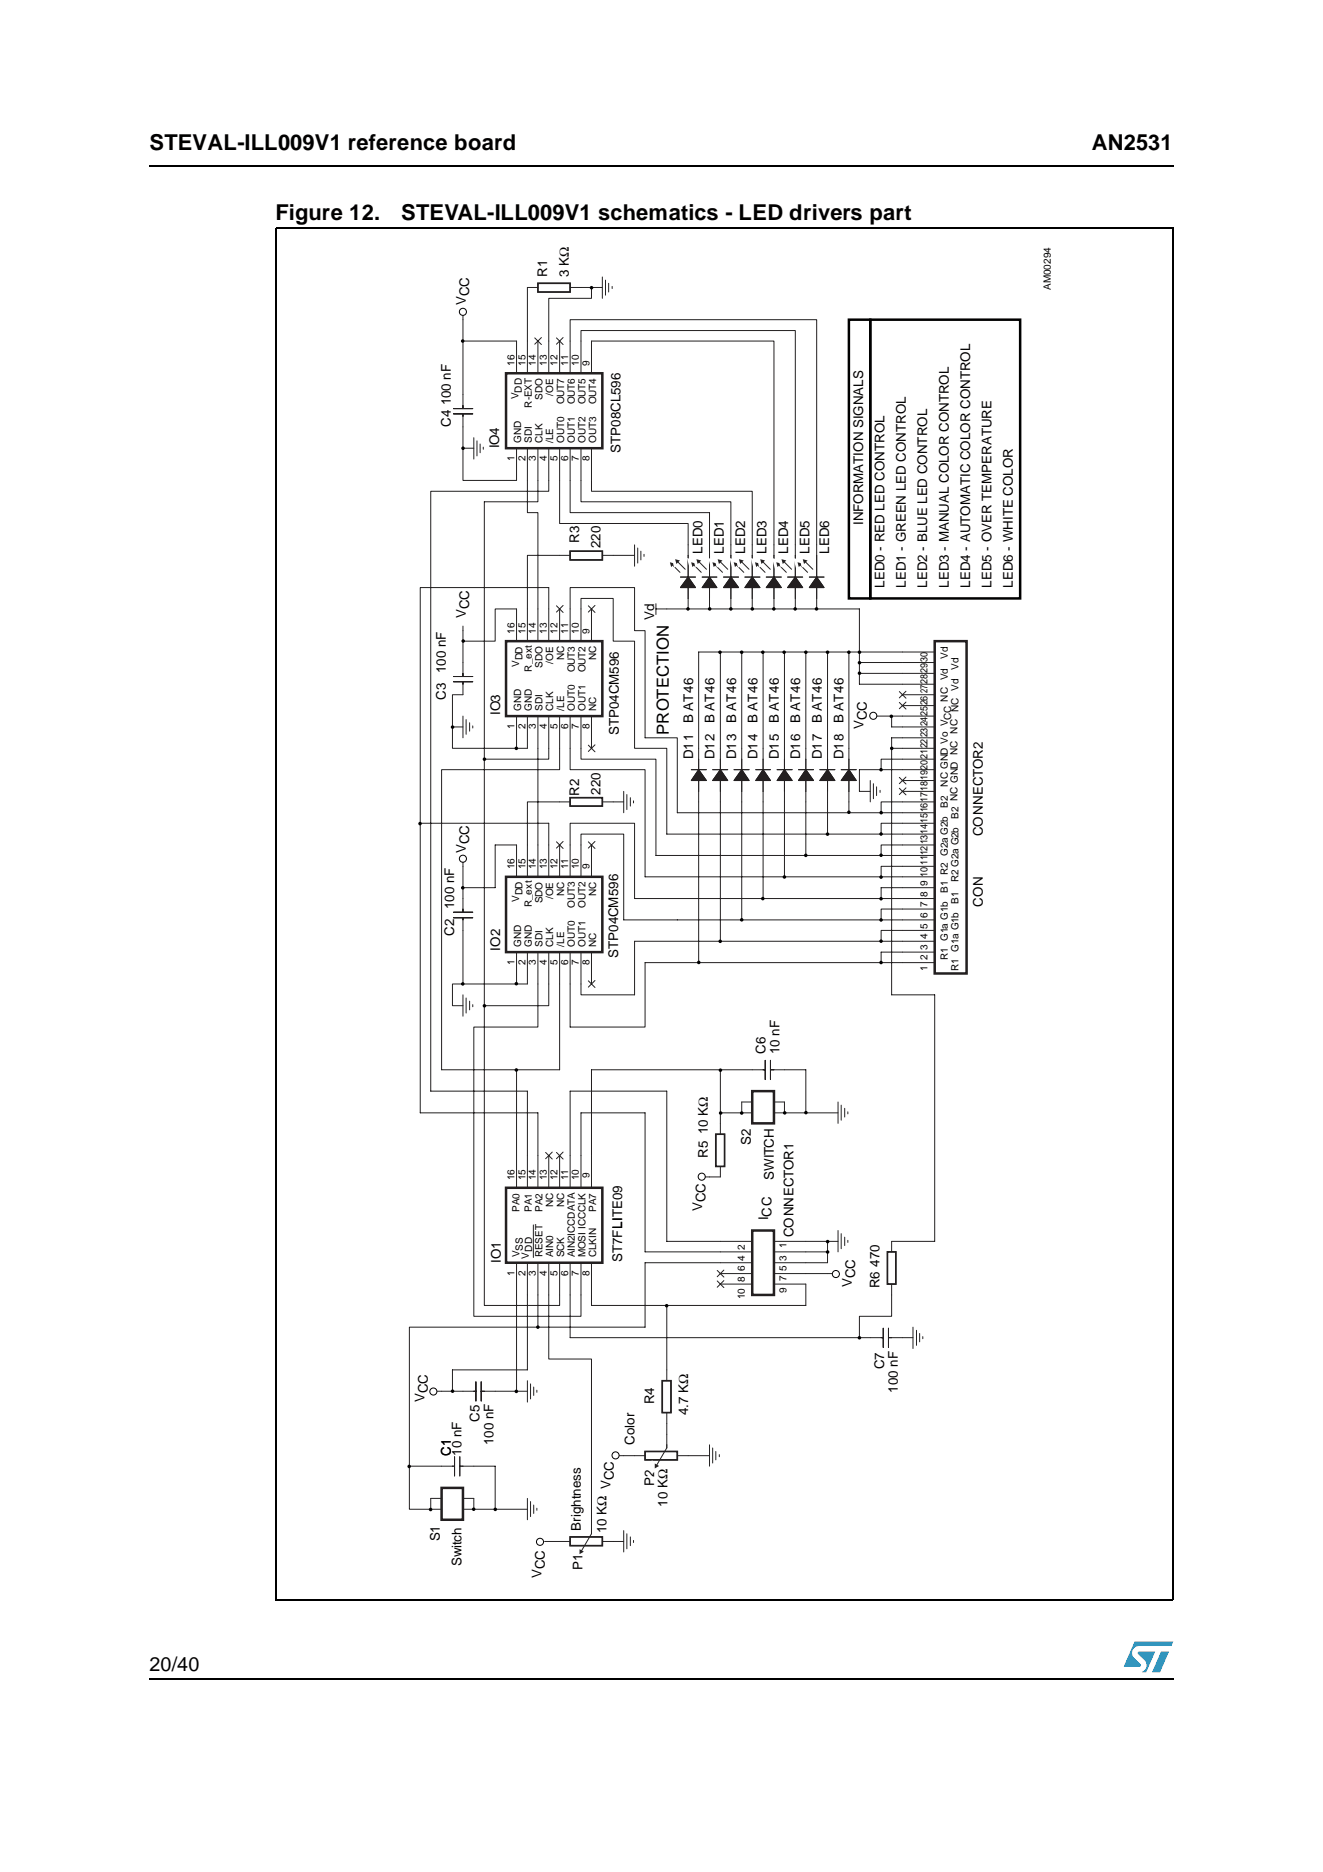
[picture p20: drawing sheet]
<svg xmlns="http://www.w3.org/2000/svg" width="210mm" height="297mm" viewBox="0 0 210 297" stroke-linecap="round" stroke-linejoin="round" font-family="sans-serif">
<defs><g id="words">
<g font-size="3.5">
<text x="23.7" y="23.9">STEVAL-ILL009V1 reference board</text>
<text x="173.2" y="23.9">AN2531</text>
<text x="43.7" y="35">Figure 12.</text>
<text x="63.7" y="35">STEVAL-ILL009V1 schematics - LED drivers part</text>
</g>
<text font-size="3.1" x="23.7" y="265.1">20/40</text>
<text font-size="2.6" x="106.1" y="116.6" transform="rotate(-90 106.1 116.6)">PROTECTION</text>
<g font-size="2.1">
<text x="86.8" y="43.9" transform="rotate(-90 86.8 43.9)">R1</text>
<text x="90.2" y="43.9" transform="rotate(-90 90.2 43.9)">3 KΩ</text>
<text x="73.9" y="48.4" transform="rotate(-90 73.9 48.4)">VCC</text>
<text x="71.5" y="67.7" transform="rotate(-90 71.5 67.7)">C4 100 nF</text>
<text x="79.2" y="71.1" transform="rotate(-90 79.2 71.1)">IO4</text>
<text x="98.5" y="71.8" transform="rotate(-90 98.5 71.8)">STP08CL596</text>
<text x="136.9" y="83.3" transform="rotate(-90 136.9 83.3)">INFORMATION SIGNALS</text>
<text x="91.9" y="86.1" transform="rotate(-90 91.9 86.1)">R3</text>
<text x="95.3" y="87" transform="rotate(-90 95.3 87)">220</text>
<text x="111.4" y="87.9" transform="rotate(-90 111.4 87.9)">LED0</text>
<text x="114.8" y="87.9" transform="rotate(-90 114.8 87.9)">LED1</text>
<text x="118.2" y="87.9" transform="rotate(-90 118.2 87.9)">LED2</text>
<text x="121.6" y="87.9" transform="rotate(-90 121.6 87.9)">LED3</text>
<text x="125" y="87.9" transform="rotate(-90 125 87.9)">LED4</text>
<text x="128.4" y="87.9" transform="rotate(-90 128.4 87.9)">LED5</text>
<text x="131.6" y="87.9" transform="rotate(-90 131.6 87.9)">LED6</text>
<text x="140.3" y="93.2" transform="rotate(-90 140.3 93.2)">LED0 - RED LED CONTROL</text>
<text x="143.7" y="93.2" transform="rotate(-90 143.7 93.2)">LED1 - GREEN LED CONTROL</text>
<text x="147.1" y="93.2" transform="rotate(-90 147.1 93.2)">LED2 - BLUE LED CONTROL</text>
<text x="150.5" y="93.2" transform="rotate(-90 150.5 93.2)">LED3 - MANUAL COLOR CONTROL</text>
<text x="153.9" y="93.2" transform="rotate(-90 153.9 93.2)">LED4 - AUTOMATIC COLOR CONTROL</text>
<text x="157.3" y="93.2" transform="rotate(-90 157.3 93.2)">LED5 - OVER TEMPERATURE</text>
<text x="160.7" y="93.2" transform="rotate(-90 160.7 93.2)">LED6 - WHITE COLOR</text>
<text x="73.9" y="98.1" transform="rotate(-90 73.9 98.1)">VCC</text>
<text x="103.8" y="98.3" transform="rotate(-90 103.8 98.3)">Vd</text>
<text x="70.7" y="106.8" transform="rotate(-90 70.7 106.8)">100 nF</text>
<text x="70.7" y="111" transform="rotate(-90 70.7 111)">C3</text>
<text x="79.3" y="113.5" transform="rotate(-90 79.3 113.5)">IO3</text>
<text x="98.2" y="116.7" transform="rotate(-90 98.2 116.7)">STP04CM596</text>
<text x="110" y="114.7" transform="rotate(-90 110 114.7)">B AT46</text>
<text x="113.4" y="114.7" transform="rotate(-90 113.4 114.7)">B AT46</text>
<text x="116.8" y="114.7" transform="rotate(-90 116.8 114.7)">B AT46</text>
<text x="120.2" y="114.7" transform="rotate(-90 120.2 114.7)">B AT46</text>
<text x="123.6" y="114.7" transform="rotate(-90 123.6 114.7)">B AT46</text>
<text x="127" y="114.7" transform="rotate(-90 127 114.7)">B AT46</text>
<text x="130.4" y="114.7" transform="rotate(-90 130.4 114.7)">B AT46</text>
<text x="133.8" y="114.7" transform="rotate(-90 133.8 114.7)">B AT46</text>
<text x="137" y="115.7" transform="rotate(-90 137 115.7)">V</text>
<text x="137.5" y="114.3" transform="rotate(-90 137.5 114.3)">CC</text>
<text x="110" y="120.5" transform="rotate(-90 110 120.5)">D11</text>
<text x="113.4" y="120.5" transform="rotate(-90 113.4 120.5)">D12</text>
<text x="116.8" y="120.5" transform="rotate(-90 116.8 120.5)">D13</text>
<text x="120.2" y="120.5" transform="rotate(-90 120.2 120.5)">D14</text>
<text x="123.6" y="120.5" transform="rotate(-90 123.6 120.5)">D15</text>
<text x="127" y="120.5" transform="rotate(-90 127 120.5)">D16</text>
<text x="130.4" y="120.5" transform="rotate(-90 130.4 120.5)">D17</text>
<text x="133.8" y="120.5" transform="rotate(-90 133.8 120.5)">D18</text>
<text x="91.9" y="126.2" transform="rotate(-90 91.9 126.2)">R2</text>
<text x="95.3" y="126.1" transform="rotate(-90 95.3 126.1)">220</text>
<text x="73.9" y="135.3" transform="rotate(-90 73.9 135.3)">V</text>
<text x="74.4" y="133.9" transform="rotate(-90 74.4 133.9)">CC</text>
<text x="155.9" y="132.7" transform="rotate(-90 155.9 132.7)">CONNECTOR2</text>
<text x="155.9" y="143.9" transform="rotate(-90 155.9 143.9)">CON</text>
<text x="72.1" y="148.5" transform="rotate(-90 72.1 148.5)">C2</text>
<text x="72.1" y="144.2" transform="rotate(-90 72.1 144.2)">100 nF</text>
<text x="79.3" y="150.9" transform="rotate(-90 79.3 150.9)">IO2</text>
<text x="98.1" y="152" transform="rotate(-90 98.1 152)">STP04CM596</text>
<text x="121.5" y="167.3" transform="rotate(-90 121.5 167.3)">C6</text>
<text x="123.7" y="167.3" transform="rotate(-90 123.7 167.3)">10 nF</text>
<text x="112.3" y="180" transform="rotate(-90 112.3 180)">10 KΩ</text>
<text x="112.3" y="183.7" transform="rotate(-90 112.3 183.7)">R5</text>
<text x="119.1" y="181.6" transform="rotate(-90 119.1 181.6)">S2</text>
<text x="112" y="190.8" transform="rotate(-90 112 190.8)">CC</text>
<text x="122.8" y="187.2" transform="rotate(-90 122.8 187.2)">SWITCH</text>
<text x="111.4" y="192.2" transform="rotate(-90 111.4 192.2)">V</text>
<text x="121.9" y="193.7" transform="rotate(-90 121.9 193.7)">ICC</text>
<text x="125.9" y="196.3" transform="rotate(-90 125.9 196.3)">CONNECTOR1</text>
<text x="79.5" y="200.4" transform="rotate(-90 79.5 200.4)">IO1</text>
<text x="98.7" y="200.2" transform="rotate(-90 98.7 200.2)">ST7FLITE09</text>
<text x="135.7" y="202.8" transform="rotate(-90 135.7 202.8)">CC</text>
<text x="135.1" y="204.2" transform="rotate(-90 135.1 204.2)">V</text>
<text x="139.5" y="204.4" transform="rotate(-90 139.5 204.4)">R6 470</text>
<text x="140.3" y="217.3" transform="rotate(-90 140.3 217.3)">C7</text>
<text x="142.4" y="221" transform="rotate(-90 142.4 221)">100 nF</text>
<text x="67.3" y="222.5" transform="rotate(-90 67.3 222.5)">VCC</text>
<text x="76.1" y="225.6" transform="rotate(-90 76.1 225.6)">C5</text>
<text x="103.8" y="222.8" transform="rotate(-90 103.8 222.8)">R4</text>
<text x="109.2" y="224.6" transform="rotate(-90 109.2 224.6)">4.7 KΩ</text>
<text x="71.5" y="231" transform="rotate(-90 71.5 231)">C1</text>
<text x="73.2" y="231" transform="rotate(-90 73.2 231)">10 nF</text>
<text x="78.3" y="229.3" transform="rotate(-90 78.3 229.3)">100 nF</text>
<text x="100.7" y="229.3" transform="rotate(-90 100.7 229.3)">Color</text>
<text x="96.9" y="236.2" transform="rotate(-90 96.9 236.2)">VCC</text>
<text x="103.8" y="235.8" transform="rotate(-90 103.8 235.8)">P2</text>
<text x="105.9" y="239.1" transform="rotate(-90 105.9 239.1)">10 KΩ</text>
<text x="69.8" y="244.6" transform="rotate(-90 69.8 244.6)">S1</text>
<text x="92.2" y="242.9" transform="rotate(-90 92.2 242.9)">Brightness</text>
<text x="96.2" y="243.3" transform="rotate(-90 96.2 243.3)">10 KΩ</text>
<text x="73.2" y="248.5" transform="rotate(-90 73.2 248.5)">Switch</text>
<text x="85.9" y="250.4" transform="rotate(-90 85.9 250.4)">VCC</text>
<text x="92.4" y="249.1" transform="rotate(-90 92.4 249.1)">P1</text>
</g>
<g font-size="1.6">
<text x="166.7" y="46" transform="rotate(-90 166.7 46)">AM00294</text>
<text x="81.6" y="58.1" transform="rotate(-90 81.6 58.1)">16</text>
<text x="83.4" y="58.1" transform="rotate(-90 83.4 58.1)">15</text>
<text x="85" y="58.1" transform="rotate(-90 85 58.1)">14</text>
<text x="86.7" y="58.1" transform="rotate(-90 86.7 58.1)">13</text>
<text x="88.5" y="58.1" transform="rotate(-90 88.5 58.1)">12</text>
<text x="90.1" y="58.1" transform="rotate(-90 90.1 58.1)">11</text>
<text x="91.9" y="58.1" transform="rotate(-90 91.9 58.1)">10</text>
<text x="93.5" y="58.1" transform="rotate(-90 93.5 58.1)">9</text>
<text x="82.3" y="63.4" transform="rotate(-90 82.3 63.4)">V</text>
<text x="82.8" y="62.3" transform="rotate(-90 82.8 62.3)">DD</text>
<text x="84.4" y="64.7" transform="rotate(-90 84.4 64.7)">R-EXT</text>
<text x="86.1" y="63.5" transform="rotate(-90 86.1 63.5)">SDO</text>
<text x="87.8" y="62.8" transform="rotate(-90 87.8 62.8)">/OE</text>
<text x="89.5" y="64.2" transform="rotate(-90 89.5 64.2)">OUT7</text>
<text x="91.2" y="64.2" transform="rotate(-90 91.2 64.2)">OUT6</text>
<text x="92.9" y="64.2" transform="rotate(-90 92.9 64.2)">OUT5</text>
<text x="94.6" y="64.2" transform="rotate(-90 94.6 64.2)">OUT4</text>
<text x="82.7" y="70.3" transform="rotate(-90 82.7 70.3)">GND</text>
<text x="84.4" y="70.3" transform="rotate(-90 84.4 70.3)">SDI</text>
<text x="86.1" y="70.3" transform="rotate(-90 86.1 70.3)">CLK</text>
<text x="87.8" y="70.3" transform="rotate(-90 87.8 70.3)">/LE</text>
<text x="89.5" y="70.3" transform="rotate(-90 89.5 70.3)">OUT0</text>
<text x="91.2" y="70.3" transform="rotate(-90 91.2 70.3)">OUT1</text>
<text x="92.9" y="70.3" transform="rotate(-90 92.9 70.3)">OUT2</text>
<text x="94.6" y="70.3" transform="rotate(-90 94.6 70.3)">OUT3</text>
<text x="81.6" y="73.2" transform="rotate(-90 81.6 73.2)">1</text>
<text x="83.4" y="73.2" transform="rotate(-90 83.4 73.2)">2</text>
<text x="85" y="73.2" transform="rotate(-90 85 73.2)">3</text>
<text x="86.7" y="73.2" transform="rotate(-90 86.7 73.2)">4</text>
<text x="88.5" y="73.2" transform="rotate(-90 88.5 73.2)">5</text>
<text x="90.1" y="73.2" transform="rotate(-90 90.1 73.2)">6</text>
<text x="91.9" y="73.2" transform="rotate(-90 91.9 73.2)">7</text>
<text x="93.5" y="73.2" transform="rotate(-90 93.5 73.2)">8</text>
<text x="81.6" y="100.6" transform="rotate(-90 81.6 100.6)">16</text>
<text x="83.4" y="100.6" transform="rotate(-90 83.4 100.6)">15</text>
<text x="85" y="100.6" transform="rotate(-90 85 100.6)">14</text>
<text x="86.7" y="100.6" transform="rotate(-90 86.7 100.6)">13</text>
<text x="88.5" y="100.6" transform="rotate(-90 88.5 100.6)">12</text>
<text x="90.1" y="100.6" transform="rotate(-90 90.1 100.6)">11</text>
<text x="91.9" y="100.6" transform="rotate(-90 91.9 100.6)">10</text>
<text x="93.5" y="100.6" transform="rotate(-90 93.5 100.6)">9</text>
<text x="82.4" y="105.8" transform="rotate(-90 82.4 105.8)">V</text>
<text x="82.9" y="104.7" transform="rotate(-90 82.9 104.7)">DD</text>
<text x="84.4" y="106.6" transform="rotate(-90 84.4 106.6)">R_ext</text>
<text x="86.1" y="106" transform="rotate(-90 86.1 106)">SDO</text>
<text x="87.8" y="105.3" transform="rotate(-90 87.8 105.3)">/OE</text>
<text x="89.5" y="104.8" transform="rotate(-90 89.5 104.8)">NC</text>
<text x="91.2" y="106.7" transform="rotate(-90 91.2 106.7)">OUT3</text>
<text x="92.9" y="106.7" transform="rotate(-90 92.9 106.7)">OUT2</text>
<text x="94.6" y="104.8" transform="rotate(-90 94.6 104.8)">NC</text>
<text x="147.1" y="106.8" transform="rotate(-90 147.1 106.8)">29</text>
<text x="147.1" y="105" transform="rotate(-90 147.1 105)">30</text>
<text x="150.4" y="104.6" transform="rotate(-90 150.4 104.6)">Vd</text>
<text x="152.1" y="106.3" transform="rotate(-90 152.1 106.3)">Vd</text>
<text x="82.7" y="112.8" transform="rotate(-90 82.7 112.8)">GND</text>
<text x="84.4" y="112.8" transform="rotate(-90 84.4 112.8)">GND</text>
<text x="86.1" y="112.8" transform="rotate(-90 86.1 112.8)">SDI</text>
<text x="87.8" y="112.8" transform="rotate(-90 87.8 112.8)">CLK</text>
<text x="89.5" y="112.8" transform="rotate(-90 89.5 112.8)">/LE</text>
<text x="91.2" y="112.8" transform="rotate(-90 91.2 112.8)">OUT0</text>
<text x="92.9" y="112.8" transform="rotate(-90 92.9 112.8)">OUT1</text>
<text x="94.6" y="112.8" transform="rotate(-90 94.6 112.8)">NC</text>
<text x="147.1" y="113.6" transform="rotate(-90 147.1 113.6)">25</text>
<text x="147.1" y="111.9" transform="rotate(-90 147.1 111.9)">26</text>
<text x="147.1" y="109.9" transform="rotate(-90 147.1 109.9)">27</text>
<text x="147.1" y="108.5" transform="rotate(-90 147.1 108.5)">28</text>
<text x="150.4" y="111.3" transform="rotate(-90 150.4 111.3)">NC Vd</text>
<text x="81.6" y="115.7" transform="rotate(-90 81.6 115.7)">1</text>
<text x="83.4" y="115.7" transform="rotate(-90 83.4 115.7)">2</text>
<text x="85" y="115.7" transform="rotate(-90 85 115.7)">3</text>
<text x="86.7" y="115.7" transform="rotate(-90 86.7 115.7)">4</text>
<text x="88.5" y="115.7" transform="rotate(-90 88.5 115.7)">5</text>
<text x="90.1" y="115.7" transform="rotate(-90 90.1 115.7)">6</text>
<text x="91.9" y="115.7" transform="rotate(-90 91.9 115.7)">7</text>
<text x="93.5" y="115.7" transform="rotate(-90 93.5 115.7)">8</text>
<text x="147.1" y="118.7" transform="rotate(-90 147.1 118.7)">22</text>
<text x="147.1" y="117" transform="rotate(-90 147.1 117)">23</text>
<text x="147.1" y="115.3" transform="rotate(-90 147.1 115.3)">24</text>
<text x="150.9" y="114.2" transform="rotate(-90 150.9 114.2)">CC</text>
<text x="147.1" y="125.5" transform="rotate(-90 147.1 125.5)">18</text>
<text x="147.1" y="123.8" transform="rotate(-90 147.1 123.8)">19</text>
<text x="147.1" y="122.1" transform="rotate(-90 147.1 122.1)">20</text>
<text x="147.1" y="120.4" transform="rotate(-90 147.1 120.4)">21</text>
<text x="150.4" y="124.8" transform="rotate(-90 150.4 124.8)">NC GND Vo V</text>
<text x="147.1" y="130.6" transform="rotate(-90 147.1 130.6)">15</text>
<text x="147.1" y="128.9" transform="rotate(-90 147.1 128.9)">16</text>
<text x="147.1" y="127.2" transform="rotate(-90 147.1 127.2)">17</text>
<text x="150.4" y="128.2" transform="rotate(-90 150.4 128.2)">B2</text>
<text x="152.1" y="129.9" transform="rotate(-90 152.1 129.9)">B2 NC GND NC NC NC Vd</text>
<text x="81.6" y="138" transform="rotate(-90 81.6 138)">16</text>
<text x="83.4" y="138" transform="rotate(-90 83.4 138)">15</text>
<text x="85" y="138" transform="rotate(-90 85 138)">14</text>
<text x="86.7" y="138" transform="rotate(-90 86.7 138)">13</text>
<text x="88.5" y="138" transform="rotate(-90 88.5 138)">12</text>
<text x="90.1" y="138" transform="rotate(-90 90.1 138)">11</text>
<text x="91.9" y="138" transform="rotate(-90 91.9 138)">10</text>
<text x="93.5" y="138" transform="rotate(-90 93.5 138)">9</text>
<text x="147.1" y="137.2" transform="rotate(-90 147.1 137.2)">11</text>
<text x="147.1" y="135.7" transform="rotate(-90 147.1 135.7)">12</text>
<text x="147.1" y="134" transform="rotate(-90 147.1 134)">13</text>
<text x="147.1" y="132.3" transform="rotate(-90 147.1 132.3)">14</text>
<text x="82.4" y="143.1" transform="rotate(-90 82.4 143.1)">V</text>
<text x="82.9" y="142" transform="rotate(-90 82.9 142)">DD</text>
<text x="84.4" y="144" transform="rotate(-90 84.4 144)">R_ext</text>
<text x="86.1" y="143.4" transform="rotate(-90 86.1 143.4)">SDO</text>
<text x="87.8" y="142.7" transform="rotate(-90 87.8 142.7)">/OE</text>
<text x="89.5" y="142.2" transform="rotate(-90 89.5 142.2)">NC</text>
<text x="94.6" y="142.2" transform="rotate(-90 94.6 142.2)">NC</text>
<text x="147.1" y="142.3" transform="rotate(-90 147.1 142.3)">8</text>
<text x="147.1" y="144" transform="rotate(-90 147.1 144)">7</text>
<text x="147.1" y="140.6" transform="rotate(-90 147.1 140.6)">9</text>
<text x="147.1" y="139.2" transform="rotate(-90 147.1 139.2)">10</text>
<text x="150.4" y="141.7" transform="rotate(-90 150.4 141.7)">B1 R2 G2a G2b</text>
<text x="152.1" y="143.4" transform="rotate(-90 152.1 143.4)">B1</text>
<text x="152.1" y="140" transform="rotate(-90 152.1 140)">R2 G2a G2b</text>
<text x="91.2" y="144.1" transform="rotate(-90 91.2 144.1)">OUT3</text>
<text x="92.9" y="144.1" transform="rotate(-90 92.9 144.1)">OUT2</text>
<text x="147.1" y="149" transform="rotate(-90 147.1 149)">4</text>
<text x="147.1" y="145.6" transform="rotate(-90 147.1 145.6)">6</text>
<text x="147.1" y="147.3" transform="rotate(-90 147.1 147.3)">5</text>
<text x="81.6" y="153.1" transform="rotate(-90 81.6 153.1)">1</text>
<text x="82.7" y="150.2" transform="rotate(-90 82.7 150.2)">GND</text>
<text x="83.4" y="153.1" transform="rotate(-90 83.4 153.1)">2</text>
<text x="84.4" y="150.2" transform="rotate(-90 84.4 150.2)">GND</text>
<text x="85" y="153.1" transform="rotate(-90 85 153.1)">3</text>
<text x="86.1" y="150.2" transform="rotate(-90 86.1 150.2)">SDI</text>
<text x="86.7" y="153.1" transform="rotate(-90 86.7 153.1)">4</text>
<text x="87.8" y="150.2" transform="rotate(-90 87.8 150.2)">CLK</text>
<text x="88.5" y="153.1" transform="rotate(-90 88.5 153.1)">5</text>
<text x="89.5" y="150.2" transform="rotate(-90 89.5 150.2)">/LE</text>
<text x="90.1" y="153.1" transform="rotate(-90 90.1 153.1)">6</text>
<text x="91.2" y="150.2" transform="rotate(-90 91.2 150.2)">OUT0</text>
<text x="91.9" y="153.1" transform="rotate(-90 91.9 153.1)">7</text>
<text x="92.9" y="150.2" transform="rotate(-90 92.9 150.2)">OUT1</text>
<text x="93.5" y="153.1" transform="rotate(-90 93.5 153.1)">8</text>
<text x="94.6" y="150.2" transform="rotate(-90 94.6 150.2)">NC</text>
<text x="147.1" y="152.4" transform="rotate(-90 147.1 152.4)">2</text>
<text x="147.1" y="154.1" transform="rotate(-90 147.1 154.1)">1</text>
<text x="147.1" y="150.7" transform="rotate(-90 147.1 150.7)">3</text>
<text x="150.4" y="152.4" transform="rotate(-90 150.4 152.4)">R1 G1a G1b</text>
<text x="152.1" y="154.1" transform="rotate(-90 152.1 154.1)">R1 G1a G1b</text>
<text x="81.6" y="187.3" transform="rotate(-90 81.6 187.3)">16</text>
<text x="83.4" y="187.3" transform="rotate(-90 83.4 187.3)">15</text>
<text x="85" y="187.3" transform="rotate(-90 85 187.3)">14</text>
<text x="86.7" y="187.3" transform="rotate(-90 86.7 187.3)">13</text>
<text x="87.8" y="191.5" transform="rotate(-90 87.8 191.5)">NC</text>
<text x="88.5" y="187.3" transform="rotate(-90 88.5 187.3)">12</text>
<text x="89.5" y="191.5" transform="rotate(-90 89.5 191.5)">NC</text>
<text x="90.1" y="187.3" transform="rotate(-90 90.1 187.3)">11</text>
<text x="91.9" y="187.3" transform="rotate(-90 91.9 187.3)">10</text>
<text x="93.5" y="187" transform="rotate(-90 93.5 187)">9</text>
<text x="82.4" y="192.3" transform="rotate(-90 82.4 192.3)">PA0</text>
<text x="84.4" y="192.3" transform="rotate(-90 84.4 192.3)">PA1</text>
<text x="86.1" y="192.3" transform="rotate(-90 86.1 192.3)">PA2</text>
<text x="94.6" y="192.3" transform="rotate(-90 94.6 192.3)">PA7</text>
<text x="81.6" y="202.4" transform="rotate(-90 81.6 202.4)">1</text>
<text x="82.4" y="199.5" transform="rotate(-90 82.4 199.5)">V</text>
<text x="82.9" y="198.5" transform="rotate(-90 82.9 198.5)">SS</text>
<text x="83.4" y="202.4" transform="rotate(-90 83.4 202.4)">2</text>
<text x="83.9" y="199.7" transform="rotate(-90 83.9 199.7)">V</text>
<text x="84.5" y="198.7" transform="rotate(-90 84.5 198.7)">DD</text>
<text x="85" y="202.4" transform="rotate(-90 85 202.4)">3</text>
<text x="86.1" y="199.5" transform="rotate(-90 86.1 199.5)">RESET</text>
<text x="86.7" y="202.4" transform="rotate(-90 86.7 202.4)">4</text>
<text x="87.8" y="199.5" transform="rotate(-90 87.8 199.5)">AIN0</text>
<text x="88.5" y="202.4" transform="rotate(-90 88.5 202.4)">5</text>
<text x="89.5" y="199.5" transform="rotate(-90 89.5 199.5)">SCK</text>
<text x="90.1" y="202.4" transform="rotate(-90 90.1 202.4)">6</text>
<text x="91.2" y="199.5" transform="rotate(-90 91.2 199.5)">AIN2ICCDATA</text>
<text x="91.9" y="202.4" transform="rotate(-90 91.9 202.4)">7</text>
<text x="92.9" y="199.5" transform="rotate(-90 92.9 199.5)">MOSI ICCCLK</text>
<text x="93.5" y="202.4" transform="rotate(-90 93.5 202.4)">8</text>
<text x="94.6" y="199.5" transform="rotate(-90 94.6 199.5)">CLKIN</text>
<text x="118.2" y="203.5" transform="rotate(-90 118.2 203.5)">8</text>
<text x="118.2" y="201.7" transform="rotate(-90 118.2 201.7)">6</text>
<text x="118.2" y="200" transform="rotate(-90 118.2 200)">4</text>
<text x="118.2" y="198.4" transform="rotate(-90 118.2 198.4)">2</text>
<text x="124.8" y="203.2" transform="rotate(-90 124.8 203.2)">7</text>
<text x="124.8" y="201.7" transform="rotate(-90 124.8 201.7)">5</text>
<text x="124.8" y="200" transform="rotate(-90 124.8 200)">3</text>
<text x="124.8" y="198.1" transform="rotate(-90 124.8 198.1)">1</text>
<text x="118.2" y="206.2" transform="rotate(-90 118.2 206.2)">10</text>
<text x="124.8" y="205.1" transform="rotate(-90 124.8 205.1)">9</text>
</g>
</g></defs>
<g fill="#009ad9">
<path d="M184.2 262.1h1.3l-1.5 3.2h-1.2z"/>
<path d="M180 260.5h6.2l-.4 .7h-5.1a1.11 1.11 0 0 0-1 .7 1.11 1.11 0 0 0 .3 1.2l1 1-.1 .3-2.6 .1z"/>
<path d="M180.6 262.1h2.7l-1.5 3.2h-.6a1.16 1.16 0 0 0 .4-1.8l-1-1.1z"/>
</g>
<path d="M23.6 26.2l.1 .2zM23.6 266.3l.1 .1z" fill="#000"/>
<path d="M23.7 26.3h162.6M23.7 266.4h162.6" fill="none" stroke="#000" stroke-width=".17"/>
<g fill="#fff">
<path d="M62.4 38.2h105.1v212.8h-105.1z"/>
<path d="M91.5 245.3l1.8 1.1-1.8 1z"/>
</g>
<path d="M93.8 243.4l-1.6 2.7" fill="none" stroke="#231f20" stroke-width=".16"/>
<path d="M92 245.8l.6 .4-.7 .4z" fill="#231f20"/>
<g fill="none" stroke="#231f20" stroke-width=".16">
<path d="M73.5 50.7v3.4M82 54.1h-8.5v8.5M83.7 45.6v8.5M90.5 54.1v-3.4h39.1v35.8M92.2 54.1v-1.7h34v34.1M92.2 45.6h1.6M93.8 54.1h29v32.4M95.6 45.6h-1.8v1.7h-6.7v6.8M73.5 71.1v5.1h8.5M73.5 67.7v3.4h1.7M83.7 76.2v5.1h1.6v15.3M85.3 76.2v3.4h-8.5v40.9"/>
<path d="M87.1 76.2v1.8h-18.8v95.1h15.4v10.3M88.8 76.2v6.9h20.4v3.4M90.5 76.2v5.1h22.1v5.2M92.2 76.2v3.4h23.8v6.9M93.8 76.2v1.8h25.5v8.5M82 96.6h-3.4v5.1h-5.1v-1.6M87.1 96.6v-3.4h-20.4v37.4M88.8 88.1h-5.1v8.5M90.5 96.6v-3.4h10.2v6.9h1.6v17h5.2v11.9h27.2v-1.8M92.2 96.6v-1.6h5.1v6.7h3.4v17h5.1v13.7h25.5v-5.2M97.3 88.1h3.4M105.8 96.6h30.6v12h6.8"/>
<path d="M121.6 91.6h2.4M122.8 88.1v3.5M122.8 93.2v1.8M73.5 115.3h-1.7v3.4h11.9M73.5 110.2h-1.7v5.1M73.5 101.7v3.4M85.3 118.7v15.4M87.1 118.7v1.8h-10.3v39.1M88.8 118.7v3.4h-18.7v47.6h18.7v-13.6M90.5 118.7v3.4h11.8v17h22.2v-11.9M92.2 118.7v1.8h11.9v15.2h23.7v-8.5M114.3 103.5h-3.5v15.2"/>
<path d="M117.7 103.5h-3.4v15.2M121.1 103.5h-3.4v15.2M124.5 103.5h-3.4v15.2M127.8 103.5h-3.3v15.2M131.3 103.5h-3.5v15.2M134.7 103.5h-3.4v15.2M136.4 105.1h6.8M136.4 106.8h6.8M139.1 113.6h4.1M141.5 113.6v1.7h1.7M141.5 118.7h1.7M143.2 103.5h-8.5v15.2"/>
<path d="M143.2 117.1h-1.7v40.8h6.8v39.1h-6.8M82 134.1h-3.4v6.8h-5.1v-3.4M87.1 134.1v-3.5h-20.4v46h18.6v6.8M88.8 127.2h-5.1v6.9M97.3 127.2h1.7M110.8 127.2v25.5h-8.5v10.3h-11.8v-6.9M114.3 127.2v22.2h-13.6v8.5h-8.5v-1.8M117.7 127.2v18.8h-18.7v-13.6h-6.8v1.7M121.1 127.2v15.4h-20.4v-12h-10.2v3.5M124.5 139.1h18.7M127.8 135.7h15.4M131.3 132.4h11.9"/>
<path d="M134.7 129h8.5M139.8 122.1h3.4M143.2 137.5h-3.4v1.6M143.2 134.1h-3.4v1.6M143.2 130.6h-3.4v1.8M143.2 127.2h-3.4v1.8M143.2 120.5h-3.4v1.6h-3.4v3.5h1.7M73.5 147.6v8.5h10.2M73.5 156.1h-1.7v3.5h1.7M73.5 140.9v1.7M85.3 156.1v6.9h-10.1v45.9h17v-3.4M87.1 156.1v3.5h-10.3v47.5h12v-1.6"/>
<path d="M110.8 152.7h32.4M114.3 149.4h28.9M117.7 146h25.5M121.1 142.6h22.1M143.2 147.6h-3.4v1.8M143.2 144.2h-3.4v1.8M143.2 140.9h-3.4v1.7M143.2 151.1h-3.4v1.6M82 169.7v13.7M114.3 169.7v8.5M117.7 174.9v1.7h-3.4M119.3 169.7h-25.5v13.7"/>
<path d="M124.5 174.9v1.7h8.5M124.5 169.7h3.3v6.9M90.5 183.4v-10.3h15.3v23.9h8.5M92.2 183.4v-6.8h10.1v22h12M112.6 186.7h1.7M127.8 198.6h3.5M127.8 197h5.2M131.3 197v3.4h-3.5M82 205.5v15.3M83.7 205.5v11.9h-11.9v3.4M85.3 210.6h-20.3v28.9h3.3v-1.7M85.3 205.5v5.1"/>
<path d="M87.1 205.5v10.1h6.7v25.5M90.5 205.5v6.8h45.9M105.8 207.1v10.3M114.3 200.4h-12v10.2h-17M127.8 202.1h3.5M127.8 203.8v3.3h-34v-1.6M141.5 205.5v3.4h-5.1v3.4h1.7M143.2 212.3h1.7M65 232.6h5.1M70.1 220.8h3.4M75.2 232.6h3.4v6.9M75.2 237.8v1.7h8.5"/>
<path d="M78.6 220.8h5.1M99 231h1.7M105.8 225.9v1.7M109.2 231h3.4M87.1 244.6h1.7M97.3 244.6h1.7"/>
</g>
<g fill="none" stroke="#232021" stroke-width=".16">
<path d="M73.5 50.1v.6M95.6 43.9v3.4M96.1 44.4v2.4M96.6 44.9v1.4M97.1 45.4v.4M75.2 69.5v3.3M75.7 70v2.3M76.2 70.5v1.3M76.7 71v.3M73.5 99.3v.8M100.7 86.5v3.3M101.2 87v2.3"/>
<path d="M101.7 87.5v1.3M102.2 88v.3M104.1 96.6h1.7M104.1 95.8v1.7M122.8 86.5v1.6M122.8 95v1.6M73.5 113.6v3.5M74 114.2v2.3M74.5 114.7v1.3M75 115.2v.3M73.5 136.8v.7M99 125.6v3.4"/>
<path d="M99.5 126.1v2.4M100 126.6v1.3M100.5 127.1v.3M138.1 123.9v3.3M138.6 124.4v2.3M139.1 124.9v1.3M139.6 125.4v.3M73.5 157.9v3.3M74 158.4v2.3M74.5 158.9v1.3M75 159.4v.3M133 174.9v3.3"/>
<path d="M133.5 175.4v2.3M134 175.9v1.3M134.5 176.4v.3M111.9 186.7h.7M133 195.3v3.3M133.5 195.8v2.3M134 196.3v1.3M134.5 196.8v.3M83.7 219.1v3.4M84.2 219.6v2.4M131.3 202.1h.7M144.9 210.6v3.4"/>
<path d="M145.4 211.1v2.4M145.9 211.6v1.3M146.4 212.1v.3M69.4 220.8h.7M83.7 237.8v3.3M84.2 238.3v2.3M84.7 220.1v1.3M84.7 238.8v1.3M85.2 220.6v.3M85.2 239.3v.3M98.3 231h.7M112.6 229.3v3.3"/>
<path d="M113.1 229.8v2.3M113.6 230.3v1.3M114.1 230.8v.3M86.4 244.6h.7M99 242.9v3.4M99.5 243.4v2.4M100 243.9v1.4M100.5 244.4v.4"/>
</g>
<path d="M134.7 50.7h3.4v44.3h-3.4zM138.1 50.7h23.8v44.3h-23.8z" fill="none" stroke="#000" stroke-width=".4"/>
<path d="M122.8 91.6l1.2 1.6h-2.4z" fill="#231f20"/>
<path d="M121.6 91.6h2.4M122.8 91.6l1.2 1.6h-2.4zM122.8 88.1v3.5M122.8 93.2v1.8" fill="none" stroke="#231f20" stroke-width=".16"/>
<path d="M122.8 91.6l1.2 1.6h-2.4z" fill="#231f20"/>
<path d="M122.8 91.6l1.2 1.6h-2.4zM116.5 122.1h2.3M117.7 120.5v1.6M117.7 123.9v1.7" fill="none" stroke="#231f20" stroke-width=".16"/>
<path d="M117.7 118.7v1.8M117.7 125.6v1.6" fill="none" stroke="#232021" stroke-width=".16"/>
<path d="M117.7 122.1l1.1 1.8h-2.3z" fill="#231f20"/>
<path d="M116.5 122.1h2.3M117.7 122.1l1.1 1.8h-2.3zM117.7 120.5v1.6M117.7 123.9v1.7" fill="none" stroke="#231f20" stroke-width=".16"/>
<path d="M117.7 122.1l1.1 1.8h-2.3z" fill="#231f20"/>
<g fill="none" stroke="#231f20" stroke-width=".16">
<path d="M117.7 122.1l1.1 1.8h-2.3zM133.5 122.1h2.4M134.7 120.5v1.6M134.7 123.9v1.7M119.3 173.1h3.5v5.1h-3.5zM119.3 195.3h3.5v10.2h-3.5zM75.5 219.3v3M76.3 219.3v3M113.8 201.6l1 1M113.8 203.3l1 1M114.8 201.5l-1 1.1M114.8 203.2l-1 1.1"/>
<path d="M75.2 220.8h.3M76.3 220.8h.5"/>
</g>
<g fill="none" stroke="#232021" stroke-width=".16">
<path d="M134.7 118.7v1.8M134.7 125.6v1.6M117.7 176.6h1.6M117.7 174.9h1.6M122.8 176.6h1.7M122.8 174.9h1.7M114.3 197h5M114.3 198.6h5M122.8 197h5M122.8 198.6h5M114.3 200.4h5M114.3 202.1h5"/>
<path d="M114.3 203.8h5M122.8 200.4h5M122.8 202.1h5M122.8 203.8h5M73.5 220.8h1.7M76.8 220.8h1.8"/>
</g>
<path d="M119.3 173.1h3.5v5.1h-3.5zM119.3 195.3h3.5v10.2h-3.5z" fill="none" stroke="#231f20" stroke-width=".4"/>
<path d="M134.7 122.1l1.2 1.8h-2.4z" fill="#231f20"/>
<path d="M133.5 122.1h2.4M134.7 122.1l1.2 1.8h-2.4zM134.7 120.5v1.6M134.7 123.9v1.7" fill="none" stroke="#231f20" stroke-width=".16"/>
<path d="M134.7 122.1l1.2 1.8h-2.4z" fill="#231f20"/>
<g fill="none" stroke="#231f20" stroke-width=".16">
<path d="M85.3 44.9h5.2v1.4h-5.2zM113.1 122.1h2.4M114.3 120.5v1.6M114.3 123.9v1.7M134.7 122.1l1.2 1.8h-2.4zM80.3 188.5h15.3v11.9h-15.3zM84.6 194.4v5.1M86.6 182.9l1 1M87.6 182.8l-1 1.1M88.3 182.9l1 1M89.3 182.8l-1 1.1M102.3 230.3h5.2v1.3h-5.2z"/>
<path d="M105.8 229.3v.5"/>
</g>
<g fill="none" stroke="#232021" stroke-width=".16">
<path d="M83.7 45.6h1.6M90.5 45.6h1.7M114.3 118.7v1.8M114.3 125.6v1.6M82 183.4v5.1M83.7 183.4v5.1M85.3 183.4v5.1M87.1 183.4v5.1M88.8 183.4v5.1M90.5 183.4v5.1M92.2 183.4v5.1M93.8 183.4v5.1"/>
<path d="M82 200.4v5.1M83.7 200.4v5.1M85.3 200.4v5.1M87.1 200.4v5.1M88.8 200.4v5.1M90.5 200.4v5.1M92.2 200.4v5.1M93.8 200.4v5.1M100.7 231h1.6M105.8 227.6v1.7M107.5 231h1.7"/>
</g>
<path d="M85.3 44.9h5.2v1.4h-5.2zM102.3 230.3h5.2v1.3h-5.2z" fill="none" stroke="#231f20" stroke-width=".26"/>
<path d="M80.3 188.5h15.3v11.9h-15.3z" fill="none" stroke="#231f20" stroke-width=".4"/>
<path d="M114.3 122.1l1.2 1.8h-2.4z" fill="#231f20"/>
<path d="M113.1 122.1h2.4M114.3 122.1l1.2 1.8h-2.4zM114.3 120.5v1.6M114.3 123.9v1.7" fill="none" stroke="#231f20" stroke-width=".16"/>
<path d="M114.3 122.1l1.2 1.8h-2.4z" fill="#231f20"/>
<g fill="none" stroke="#231f20" stroke-width=".16">
<path d="M125 91.6h2.3M126.2 88.1v3.5M126.2 93.2v1.8M142.7 111.5l1 1M142.7 109.7l1 1.1M143.7 111.4l-1 1.1M143.7 109.7l-1 1M148.3 101.7h5.1v52.8h-5.1zM114.3 122.1l1.2 1.8h-2.4zM142.7 125.1l1 1M142.7 123.4l1 1M143.7 125l-1 1.1"/>
<path d="M143.7 123.3l-1 1.1M72 144.7h3M72 145.6h3M73.5 144.2v.5M73.5 145.6v.4M140.8 198.6h1.3v5.2h-1.3zM70.1 236.1h3.4v5h-3.4z"/>
</g>
<g fill="none" stroke="#232021" stroke-width=".16">
<path d="M126.2 86.5v1.6M126.2 95v1.6M143.2 118.7h5.1M143.2 117.1h5.1M143.2 115.3h5.1M143.2 113.6h5.1M143.2 112h5.1M143.2 110.2h5.1M143.2 108.6h5.1M143.2 106.8h5.1M143.2 105.1h5.1M143.2 103.5h5.1"/>
<path d="M143.2 139.1h5.1M143.2 137.5h5.1M143.2 135.7h5.1M143.2 134.1h5.1M143.2 132.4h5.1M143.2 130.6h5.1M143.2 129h5.1M143.2 127.2h5.1M143.2 125.6h5.1M143.2 123.9h5.1M143.2 122.1h5.1M143.2 120.5h5.1"/>
<path d="M73.5 142.6v1.6M73.5 146v1.6M143.2 152.7h5.1M143.2 151.1h5.1M143.2 149.4h5.1M143.2 147.6h5.1M143.2 146h5.1M143.2 144.2h5.1M143.2 142.6h5.1M143.2 140.9h5.1M141.5 197v1.6M141.5 203.8v1.7"/>
<path d="M68.3 239.5h1.8M68.3 237.8h1.8M73.5 239.5h1.7M73.5 237.8h1.7"/>
</g>
<path d="M140.8 198.6h1.3v5.2h-1.3z" fill="none" stroke="#231f20" stroke-width=".26"/>
<path d="M148.3 101.7h5.1v52.8h-5.1zM70.1 236.1h3.4v5h-3.4z" fill="none" stroke="#231f20" stroke-width=".4"/>
<path d="M126.2 91.6l1.1 1.6h-2.3z" fill="#231f20"/>
<path d="M125 91.6h2.3M126.2 91.6l1.1 1.6h-2.3zM126.2 88.1v3.5M126.2 93.2v1.8" fill="none" stroke="#231f20" stroke-width=".16"/>
<path d="M126.2 91.6l1.1 1.6h-2.3z" fill="#231f20"/>
<path d="M111.4 91.6h2.3M112.6 88.1v3.5M112.6 93.2v1.8M126.2 91.6l1.1 1.6h-2.3z" fill="none" stroke="#231f20" stroke-width=".16"/>
<path d="M112.6 86.5v1.6M112.6 95v1.6" fill="none" stroke="#232021" stroke-width=".16"/>
<path d="M112.6 91.6l1.1 1.6h-2.3z" fill="#231f20"/>
<path d="M111.4 91.6h2.3M112.6 91.6l1.1 1.6h-2.3zM112.6 88.1v3.5M112.6 93.2v1.8" fill="none" stroke="#231f20" stroke-width=".16"/>
<path d="M112.6 91.6l1.1 1.6h-2.3z" fill="#231f20"/>
<g fill="none" stroke="#231f20" stroke-width=".16">
<path d="M80.3 59.2h15.3v11.9h-15.3zM84.8 53.6l1.1 1.1M85.9 53.6l-1.1 1M88.3 53.6l1 1.1M89.3 53.6l-1 1M88.3 96.1l1 1.1M89.3 96.1l-1 1M93.3 96.1l1.1 1.1M94.4 96.1l-1.1 1M112.6 91.6l1.1 1.6h-2.3zM128.4 91.6h2.3M129.6 88.1v3.5"/>
<path d="M129.6 93.2v1.8M80.3 101.7h15.3v11.9h-15.3zM93.3 118.2l1.1 1.1M94.4 118.2l-1.1 1M90.5 243.9h5.1v1.4h-5.1zM93.8 242.9v.5"/>
</g>
<g fill="none" stroke="#232021" stroke-width=".16">
<path d="M82 54.1v5.1M83.7 54.1v5.1M85.3 54.1v5.1M87.1 54.1v5.1M88.8 54.1v5.1M90.5 54.1v5.1M92.2 54.1v5.1M93.8 54.1v5.1M82 71.1v5.1M83.7 71.1v5.1M85.3 71.1v5.1M87.1 71.1v5.1"/>
<path d="M88.8 71.1v5.1M90.5 71.1v5.1M92.2 71.1v5.1M93.8 71.1v5.1M82 96.6v5.1M83.7 96.6v5.1M85.3 96.6v5.1M87.1 96.6v5.1M88.8 96.6v5.1M90.5 96.6v5.1M92.2 96.6v5.1M93.8 96.6v5.1"/>
<path d="M129.6 86.5v1.6M129.6 95v1.6M82 113.6v5.1M83.7 113.6v5.1M85.3 113.6v5.1M87.1 113.6v5.1M88.8 113.6v5.1M90.5 113.6v5.1M92.2 113.6v5.1M93.8 113.6v5.1M88.8 244.6h1.7M93.8 241.1v1.8"/>
<path d="M95.6 244.6h1.7"/>
</g>
<path d="M80.3 59.2h15.3v11.9h-15.3zM80.3 101.7h15.3v11.9h-15.3z" fill="none" stroke="#231f20" stroke-width=".4"/>
<path d="M90.5 243.9h5.1v1.4h-5.1z" fill="none" stroke="#231f20" stroke-width=".26"/>
<path d="M129.6 91.6l1.1 1.6h-2.3z" fill="#231f20"/>
<path d="M128.4 91.6h2.3M129.6 91.6l1.1 1.6h-2.3zM129.6 88.1v3.5M129.6 93.2v1.8" fill="none" stroke="#231f20" stroke-width=".16"/>
<path d="M129.6 91.6l1.1 1.6h-2.3z" fill="#231f20"/>
<path d="M90.5 87.5h5.1v1.3h-5.1zM114.8 91.6h2.4M116 88.1v3.5M116 93.2v1.8M129.6 91.6l1.1 1.6h-2.3zM90.5 126.6h5.1v1.3h-5.1z" fill="none" stroke="#231f20" stroke-width=".16"/>
<path d="M88.8 88.1h1.7M95.6 88.1h1.7M116 86.5v1.6M116 95v1.6M88.8 127.2h1.7M95.6 127.2h1.7" fill="none" stroke="#232021" stroke-width=".16"/>
<path d="M90.5 87.5h5.1v1.3h-5.1zM90.5 126.6h5.1v1.3h-5.1z" fill="none" stroke="#231f20" stroke-width=".26"/>
<path d="M116 91.6l1.2 1.6h-2.4z" fill="#231f20"/>
<path d="M114.8 91.6h2.4M116 91.6l1.2 1.6h-2.4zM116 88.1v3.5M116 93.2v1.8" fill="none" stroke="#231f20" stroke-width=".16"/>
<path d="M116 91.6l1.2 1.6h-2.4z" fill="#231f20"/>
<g fill="none" stroke="#231f20" stroke-width=".16">
<path d="M116 91.6l1.2 1.6h-2.4zM72 107.3h3M72 108.2h3M73.5 106.8v.5M73.5 108.2v.4M80.3 139.1h15.3v12h-15.3zM88.3 133.6l1 1M89.3 133.5l-1 1.1M93.3 133.6l1.1 1M94.4 133.5l-1.1 1.1M126.7 122.1h2.4M127.8 120.5v1.6"/>
<path d="M127.8 123.9v1.7M93.3 155.6l1.1 1.1M94.4 155.6l-1.1 1M113.6 180h1.4v5.1h-1.4zM139.8 212.3h.3M140.1 210.8v3M141 212.3h.5M141 210.8v3"/>
</g>
<g fill="none" stroke="#232021" stroke-width=".16">
<path d="M73.5 105.1v1.7M73.5 108.6v1.6M127.8 118.7v1.8M82 134.1v5M83.7 134.1v5M85.3 134.1v5M87.1 134.1v5M88.8 134.1v5M90.5 134.1v5M92.2 134.1v5M93.8 134.1v5M127.8 125.6v1.6"/>
<path d="M82 151.1v5M83.7 151.1v5M85.3 151.1v5M87.1 151.1v5M88.8 151.1v5M90.5 151.1v5M92.2 151.1v5M93.8 151.1v5M114.3 178.2v1.8M114.3 185.1v1.6M138.1 212.3h1.7M141.5 212.3h1.7"/>
</g>
<path d="M113.6 180h1.4v5.1h-1.4z" fill="none" stroke="#231f20" stroke-width=".26"/>
<path d="M80.3 139.1h15.3v12h-15.3z" fill="none" stroke="#231f20" stroke-width=".4"/>
<path d="M127.8 122.1l1.3 1.8h-2.4z" fill="#231f20"/>
<path d="M126.7 122.1h2.4M127.8 122.1l1.3 1.8h-2.4zM127.8 120.5v1.6M127.8 123.9v1.7" fill="none" stroke="#231f20" stroke-width=".16"/>
<path d="M127.8 122.1l1.3 1.8h-2.4z" fill="#231f20"/>
<g fill="none" stroke="#231f20" stroke-width=".16">
<path d="M72 64.8h3M72 65.7h3M73.5 64.3v.5M73.5 65.7v.4M118.2 91.6h2.4M119.3 88.1v3.5M119.3 93.2v1.8M127.8 122.1l1.3 1.8h-2.4zM105.1 219.1h1.4v5h-1.4zM71.8 232.6h.3M72.1 231.1v3.1M73 232.6h.5"/>
<path d="M73 231.1v3.1"/>
</g>
<path d="M73.5 62.6v1.7M73.5 66.1v1.6M119.3 86.5v1.6M119.3 95v1.6M105.8 217.4v1.7M70.1 232.6h1.7M73.5 232.6h1.7M105.8 224.1v1.8" fill="none" stroke="#232021" stroke-width=".16"/>
<path d="M105.1 219.1h1.4v5h-1.4z" fill="none" stroke="#231f20" stroke-width=".26"/>
<path d="M119.3 91.6l1.3 1.6h-2.4z" fill="#231f20"/>
<path d="M118.2 91.6h2.4M119.3 91.6l1.3 1.6h-2.4zM119.3 88.1v3.5M119.3 93.2v1.8" fill="none" stroke="#231f20" stroke-width=".16"/>
<path d="M119.3 91.6l1.3 1.6h-2.4z" fill="#231f20"/>
<path d="M119.3 91.6l1.3 1.6h-2.4zM130.1 122.1h2.4M131.3 120.5v1.6M131.3 123.9v1.7" fill="none" stroke="#231f20" stroke-width=".16"/>
<path d="M131.3 118.7v1.8M131.3 125.6v1.6" fill="none" stroke="#232021" stroke-width=".16"/>
<path d="M131.3 122.1l1.2 1.8h-2.4z" fill="#231f20"/>
<path d="M130.1 122.1h2.4M131.3 122.1l1.2 1.8h-2.4zM131.3 120.5v1.6M131.3 123.9v1.7" fill="none" stroke="#231f20" stroke-width=".16"/>
<path d="M131.3 122.1l1.2 1.8h-2.4z" fill="#231f20"/>
<path d="M108 91.6h2.3M109.2 88.1v3.5M109.2 93.2v1.8M131.3 122.1l1.2 1.8h-2.4zM121.1 169.7h.3M121.4 168.2v3.1M122.2 169.7h.6M122.2 168.2v3.1" fill="none" stroke="#231f20" stroke-width=".16"/>
<path d="M109.2 86.5v1.6M109.2 95v1.6M119.3 169.7h1.8M122.8 169.7h1.7" fill="none" stroke="#232021" stroke-width=".16"/>
<path d="M109.2 91.6l1.1 1.6h-2.3z" fill="#231f20"/>
<path d="M108 91.6h2.3M109.2 91.6l1.1 1.6h-2.3zM109.2 88.1v3.5M109.2 93.2v1.8" fill="none" stroke="#231f20" stroke-width=".16"/>
<path d="M109.2 91.6l1.1 1.6h-2.3z" fill="#231f20"/>
<path d="M109.2 91.6l1.1 1.6h-2.3zM123.3 122.1h2.4M124.5 120.5v1.6M124.5 123.9v1.7" fill="none" stroke="#231f20" stroke-width=".16"/>
<path d="M124.5 118.7v1.8M124.5 125.6v1.6" fill="none" stroke="#232021" stroke-width=".16"/>
<path d="M124.5 122.1l1.2 1.8h-2.4z" fill="#231f20"/>
<path d="M123.3 122.1h2.4M124.5 122.1l1.2 1.8h-2.4zM124.5 120.5v1.6M124.5 123.9v1.7" fill="none" stroke="#231f20" stroke-width=".16"/>
<path d="M124.5 122.1l1.2 1.8h-2.4z" fill="#231f20"/>
<path d="M119.9 122.1h2.3M121.1 120.5v1.6M121.1 123.9v1.7M124.5 122.1l1.2 1.8h-2.4z" fill="none" stroke="#231f20" stroke-width=".16"/>
<path d="M121.1 118.7v1.8M121.1 125.6v1.6" fill="none" stroke="#232021" stroke-width=".16"/>
<path d="M121.1 122.1l1.1 1.8h-2.3z" fill="#231f20"/>
<path d="M119.9 122.1h2.3M121.1 122.1l1.1 1.8h-2.3zM121.1 120.5v1.6M121.1 123.9v1.7" fill="none" stroke="#231f20" stroke-width=".16"/>
<path d="M121.1 122.1l1.1 1.8h-2.3z" fill="#231f20"/>
<path d="M109.7 122.1h2.4M110.8 120.5v1.6M110.8 123.9v1.7M121.1 122.1l1.1 1.8h-2.3z" fill="none" stroke="#231f20" stroke-width=".16"/>
<path d="M110.8 118.7v1.8M110.8 125.6v1.6" fill="none" stroke="#232021" stroke-width=".16"/>
<path d="M110.8 122.1l1.3 1.8h-2.4z" fill="#231f20"/>
<path d="M109.7 122.1h2.4M110.8 122.1l1.3 1.8h-2.4zM110.8 120.5v1.6M110.8 123.9v1.7" fill="none" stroke="#231f20" stroke-width=".16"/>
<path d="M110.8 122.1l1.3 1.8h-2.4z" fill="#231f20"/>
<path d="M110.8 122.1l1.3 1.8h-2.4z" fill="none" stroke="#231f20" stroke-width=".16"/>
<g fill="#000">
<circle cx="73.4" cy="54.1" r=".28"/>
<circle cx="93.8" cy="45.7" r=".28"/>
<circle cx="73.5" cy="71.1" r=".28"/>
<circle cx="109.2" cy="96.6" r=".28"/>
<circle cx="112.6" cy="96.6" r=".28"/>
<circle cx="116" cy="96.6" r=".28"/>
<circle cx="119.4" cy="96.6" r=".28"/>
<circle cx="122.8" cy="96.6" r=".28"/>
<circle cx="126.2" cy="96.6" r=".28"/>
<circle cx="129.5" cy="96.6" r=".28"/>
<circle cx="71.8" cy="115.4" r=".28"/>
<circle cx="73.5" cy="101.7" r=".28"/>
<circle cx="81.9" cy="118.7" r=".28"/>
<circle cx="114.2" cy="103.5" r=".28"/>
<circle cx="117.7" cy="103.5" r=".28"/>
<circle cx="121" cy="103.5" r=".28"/>
<circle cx="124.4" cy="103.5" r=".28"/>
<circle cx="127.9" cy="103.5" r=".28"/>
<circle cx="131.3" cy="103.5" r=".28"/>
<circle cx="134.7" cy="103.5" r=".28"/>
<circle cx="136.4" cy="106.8" r=".28"/>
<circle cx="136.4" cy="103.5" r=".28"/>
<circle cx="136.4" cy="105.2" r=".28"/>
<circle cx="141.4" cy="113.7" r=".28"/>
<circle cx="141.5" cy="118.7" r=".28"/>
<circle cx="66.6" cy="130.7" r=".28"/>
<circle cx="76.9" cy="120.5" r=".28"/>
<circle cx="124.5" cy="139.2" r=".28"/>
<circle cx="127.8" cy="135.7" r=".28"/>
<circle cx="131.3" cy="132.4" r=".28"/>
<circle cx="134.7" cy="128.9" r=".28"/>
<circle cx="139.8" cy="122.1" r=".28"/>
<circle cx="139.8" cy="139.2" r=".28"/>
<circle cx="139.8" cy="135.7" r=".28"/>
<circle cx="139.8" cy="132.3" r=".28"/>
<circle cx="139.8" cy="129" r=".28"/>
<circle cx="73.4" cy="140.9" r=".28"/>
<circle cx="73.4" cy="156.1" r=".28"/>
<circle cx="76.9" cy="159.6" r=".28"/>
<circle cx="81.9" cy="156.1" r=".28"/>
<circle cx="110.9" cy="152.7" r=".28"/>
<circle cx="114.3" cy="149.4" r=".28"/>
<circle cx="117.7" cy="146" r=".28"/>
<circle cx="121" cy="142.6" r=".28"/>
<circle cx="139.8" cy="142.6" r=".28"/>
<circle cx="139.8" cy="149.3" r=".28"/>
<circle cx="139.8" cy="146" r=".28"/>
<circle cx="139.8" cy="152.7" r=".28"/>
<circle cx="81.9" cy="169.8" r=".28"/>
<circle cx="114.3" cy="169.8" r=".28"/>
<circle cx="114.3" cy="176.6" r=".28"/>
<circle cx="117.7" cy="176.6" r=".28"/>
<circle cx="124.5" cy="176.6" r=".28"/>
<circle cx="127.9" cy="176.5" r=".28"/>
<circle cx="131.3" cy="197" r=".28"/>
<circle cx="131.3" cy="198.7" r=".28"/>
<circle cx="85.3" cy="210.6" r=".28"/>
<circle cx="105.8" cy="207.2" r=".28"/>
<circle cx="136.4" cy="212.3" r=".28"/>
<circle cx="64.9" cy="232.7" r=".28"/>
<circle cx="68.3" cy="239.5" r=".28"/>
<circle cx="71.8" cy="220.7" r=".28"/>
<circle cx="75.2" cy="239.5" r=".28"/>
<circle cx="78.6" cy="239.5" r=".28"/>
<circle cx="81.9" cy="220.8" r=".28"/>
</g>
<g fill="none" stroke="#000" stroke-width=".16">
<circle cx="73.4" cy="49.5" r=".56"/>
<circle cx="138.6" cy="113.6" r=".56"/>
<circle cx="73.4" cy="136.3" r=".56"/>
<circle cx="111.3" cy="186.7" r=".56"/>
<circle cx="132.6" cy="202.2" r=".56"/>
<circle cx="68.8" cy="220.8" r=".56"/>
<circle cx="97.7" cy="230.9" r=".56"/>
<circle cx="85.7" cy="244.6" r=".56"/>
</g>
<path d="M105.6 88.5l2 .6-1.4 1.5z" fill="#fff"/>
<path d="M106.7 89.6l1.2 1.2" fill="none" stroke="#231f20" stroke-width=".16"/>
<path d="M106.3 89.2l.7 .2-.5 .6z" fill="#231f20"/>
<path d="M106.4 88.1l2.1 .5-1.5 1.5z" fill="#fff"/>
<path d="M107.5 89.1l1.2 1.2" fill="none" stroke="#231f20" stroke-width=".16"/>
<path d="M107.1 88.7l.8 .2-.6 .6z" fill="#231f20"/>
<path d="M109 88.5l2 .6-1.5 1.5z" fill="#fff"/>
<path d="M110.1 89.6l1.2 1.2" fill="none" stroke="#231f20" stroke-width=".16"/>
<path d="M109.7 89.2l.7 .2-.5 .6z" fill="#231f20"/>
<path d="M109.8 88.1l2.1 .5-1.5 1.5z" fill="#fff"/>
<path d="M110.9 89.1l1.2 1.2" fill="none" stroke="#231f20" stroke-width=".16"/>
<path d="M110.5 88.7l.8 .2-.6 .6z" fill="#231f20"/>
<path d="M112.4 88.5l2 .6-1.5 1.5z" fill="#fff"/>
<path d="M113.4 89.6l1.2 1.2" fill="none" stroke="#231f20" stroke-width=".16"/>
<path d="M113 89.2l.8 .2-.6 .6z" fill="#231f20"/>
<path d="M113.2 88.1l2 .5-1.5 1.5z" fill="#fff"/>
<path d="M114.3 89.1l1.2 1.2" fill="none" stroke="#231f20" stroke-width=".16"/>
<path d="M113.9 88.7l.7 .2-.5 .6z" fill="#231f20"/>
<path d="M115.7 88.5l2.1 .6-1.5 1.5z" fill="#fff"/>
<path d="M116.8 89.6l1.2 1.2" fill="none" stroke="#231f20" stroke-width=".16"/>
<path d="M116.4 89.2l.8 .2-.6 .6z" fill="#231f20"/>
<path d="M116.6 88.1l2 .5-1.5 1.5z" fill="#fff"/>
<path d="M117.6 89.1l1.2 1.2" fill="none" stroke="#231f20" stroke-width=".16"/>
<path d="M117.2 88.7l.8 .2-.6 .6z" fill="#231f20"/>
<path d="M119.1 88.5l2.1 .6-1.5 1.5z" fill="#fff"/>
<path d="M120.2 89.6l1.2 1.2" fill="none" stroke="#231f20" stroke-width=".16"/>
<path d="M119.8 89.2l.7 .2-.5 .6z" fill="#231f20"/>
<path d="M119.9 88.1l2.1 .5-1.5 1.5z" fill="#fff"/>
<path d="M121 89.1l1.2 1.2" fill="none" stroke="#231f20" stroke-width=".16"/>
<path d="M120.6 88.7l.8 .2-.6 .6z" fill="#231f20"/>
<path d="M122.5 88.5l2 .6-1.5 1.5z" fill="#fff"/>
<path d="M123.6 89.6l1.2 1.2" fill="none" stroke="#231f20" stroke-width=".16"/>
<path d="M123.2 89.2l.7 .2-.5 .6z" fill="#231f20"/>
<path d="M123.3 88.1l2.1 .5-1.5 1.5z" fill="#fff"/>
<path d="M124.4 89.1l1.2 1.2" fill="none" stroke="#231f20" stroke-width=".16"/>
<path d="M124 88.7l.8 .2-.6 .6z" fill="#231f20"/>
<path d="M125.9 88.5l2 .6-1.5 1.5z" fill="#fff"/>
<path d="M126.9 89.6l1.2 1.2" fill="none" stroke="#231f20" stroke-width=".16"/>
<path d="M126.5 89.2l.8 .2-.6 .6z" fill="#231f20"/>
<path d="M126.7 88.1l2 .5-1.5 1.5z" fill="#fff"/>
<path d="M127.8 89.1l1.2 1.2" fill="none" stroke="#231f20" stroke-width=".16"/>
<path d="M127.4 88.7l.7 .2-.5 .6z" fill="#231f20"/>
<path d="M103.4 231.7l1.8 1.1-1.8 1z" fill="#fff"/>
<path d="M105.8 229.8l-1.6 2.7" fill="none" stroke="#231f20" stroke-width=".16"/>
<path d="M103.9 232.2l.7 .4-.7 .4z" fill="#231f20"/>
<path d="M43.8 36.2v217.6M43.8 36.2h142.4M186.1 36.2v217.7M43.7 253.8h142.4" fill="none" stroke="#000" stroke-width=".17"/>
<use href="#words"/>
</svg>
